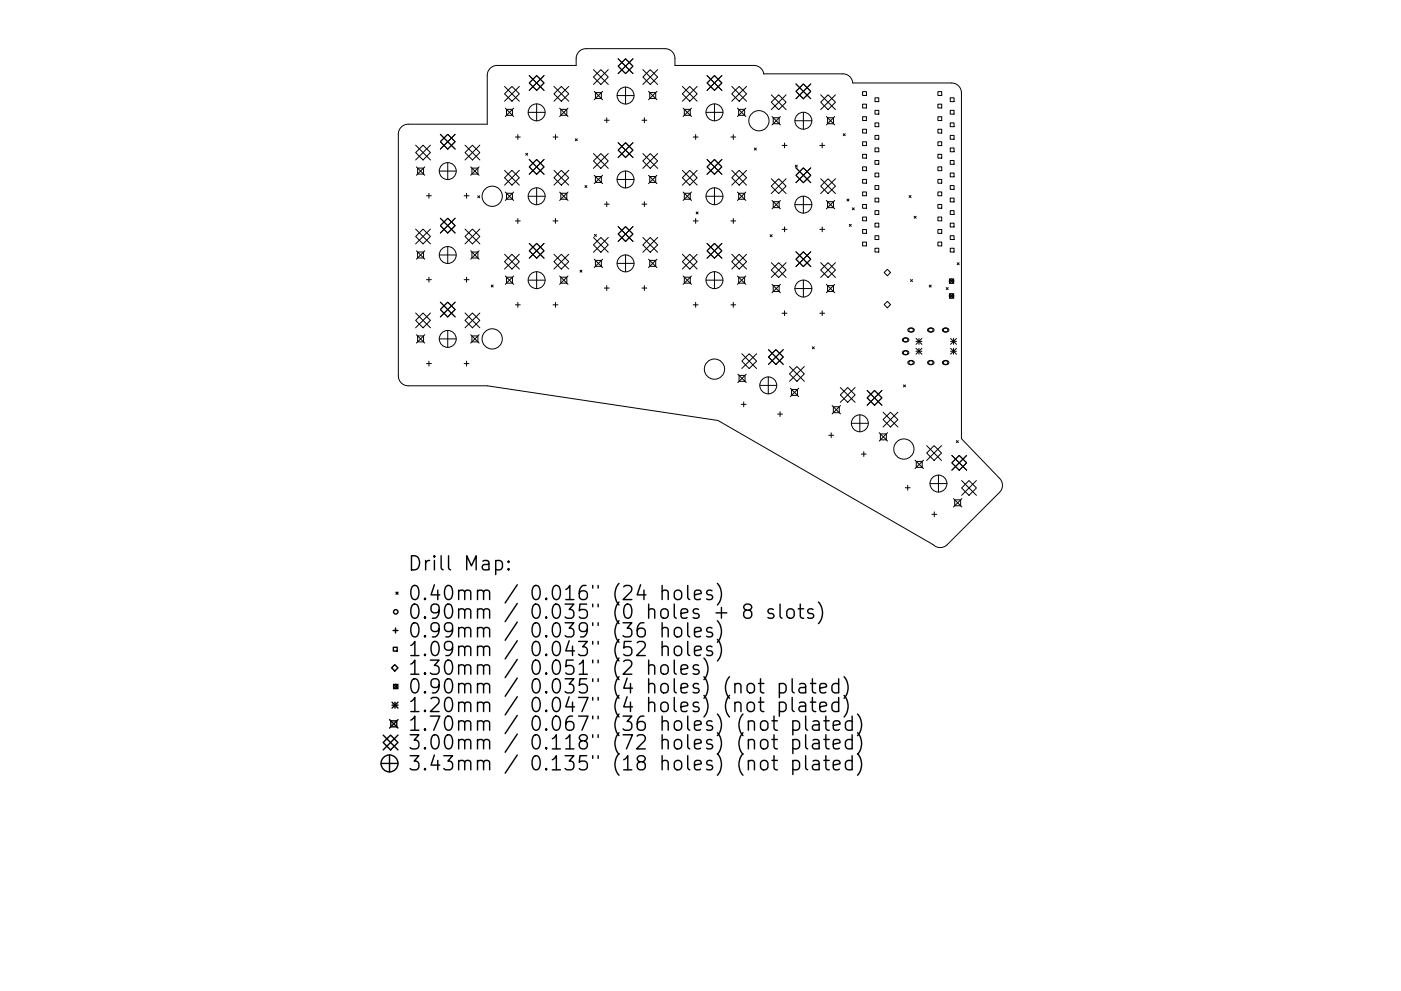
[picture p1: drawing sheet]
<svg xmlns="http://www.w3.org/2000/svg" width="297mm" height="210mm" viewBox="0 0 297 210" stroke-linecap="round" stroke-linejoin="round" font-family="sans-serif">
<defs><g id="words">
<g font-size="4.2">
<text x="86.4" y="121.1">Drill Map:</text>
<text x="86.4" y="127.4">0.40mm / 0.016&quot; (24 holes)</text>
<text x="86.4" y="131.3">0.90mm / 0.035&quot; (0 holes + 8 slots)</text>
<text x="86.4" y="135.3">0.99mm / 0.039&quot; (36 holes)</text>
<text x="86.4" y="139.2">1.09mm / 0.043&quot; (52 holes)</text>
<text x="86.4" y="143.2">1.30mm / 0.051&quot; (2 holes)</text>
<text x="86.4" y="147.2">0.90mm / 0.035&quot; (4 holes) (not plated)</text>
<text x="86.4" y="151.1">1.20mm / 0.047&quot; (4 holes) (not plated)</text>
<text x="86.4" y="155.1">1.70mm / 0.067&quot; (36 holes) (not plated)</text>
<text x="86.4" y="159">3.00mm / 0.118&quot; (72 holes) (not plated)</text>
<text x="86.4" y="163.5">3.43mm / 0.135&quot; (18 holes) (not plated)</text>
</g>
</g></defs>
<g fill="none" stroke="#000" stroke-width=".21">
<path d="M107 18.3l3.1 3.2M108.5 18.3l1.6 1.6-1.6 1.6-1.5-1.6zM110.1 18.3l-3.1 3.2M112.2 17.6l1.6-1.6 1.6 1.6-1.6 1.6zM112.2 16l3.2 3.2M115.4 16l-3.2 3.2M117.4 19.9l1.6-1.6 1.6 1.6-1.6 1.6zM117.4 18.3l3.2 3.2M120.6 18.3l-3.2 3.2M125.8 16.3l1.6-1.5 1.6 1.5-1.6 1.6zM125.8 14.8l3.2 3.1M126 19.4l1.8 1.8"/>
<path d="M126.2 19.6h1.3v1.3h-1.3zM127.8 19.4l-1.8 1.8M129 14.8l-3.2 3.1M131.1 14l1.5-1.5 1.6 1.5-1.6 1.6zM131.1 12.5l3.1 3.1M132.6 18.5v3.6M134.2 12.5l-3.1 3.1M136.3 16.3l1.6-1.5 1.5 1.5-1.5 1.6zM136.3 14.8l3.1 3.1M137.5 19.4l1.8 1.8M137.8 19.6h1.2v1.3h-1.2zM139.3 19.4l-1.8 1.8"/>
<path d="M139.4 14.8l-3.1 3.1M144.7 18.3l3.1 3.2M146.2 18.3l1.6 1.6-1.6 1.6-1.5-1.6zM147.8 18.3l-3.1 3.2M149.9 17.6l1.6-1.6 1.6 1.6-1.6 1.6zM149.9 16l3.2 3.2M153.1 16l-3.2 3.2M155.1 19.9l1.6-1.6 1.6 1.6-1.6 1.6zM155.1 18.3l3.2 3.2M158.3 18.3l-3.2 3.2M168.8 19.4l1.5-1.6 1.6 1.6-1.6 1.6zM168.8 17.8l3.1 3.2"/>
<path d="M171.9 17.8l-3.1 3.2M182.9 19.4h.8v.9h-.8zM198.9 19.4h.8v.9h-.8zM85.1 27l.7-.5 .8-.2h16.7v-10.3a2.09 2.09 0 0 1 2.1-2.1h16.8v-1.5a2.09 2.09 0 0 1 2.1-2.1h16.7a2.1 2.1 0 0 1 2.1 2.1v1.5h16.8a2.09 2.09 0 0 1 2 1.8h16.8a2.09 2.09 0 0 1 2.1 1.9h20.9a2.09 2.09 0 0 1 2.1 2.1v73.4l8.1 8.4a2.09 2.09 0 0 1 0 3l-11.1 11.1a2.09 2.09 0 0 1-2.9 0l-45.7-26.4-48.9-7.3h-16.7a2.09 2.09 0 0 1-2.1-2.1v-51.4l.2-.8zM88.1 32.4l1.6-1.6 1.6 1.6-1.6 1.5zM88.1 30.8l3.2 3.1M88.3 35.4l1.8 1.8M88.5 35.7h1.3v1.2h-1.3zM90.1 35.4l-1.8 1.8M91.3 30.8l-3.2 3.1M93.1 36.3h3.6M93.4 30.1l1.5-1.6 1.6 1.6-1.6 1.5z"/>
<path d="M93.4 28.5l3.1 3.1M94.9 34.5v3.6M96.5 28.5l-3.1 3.1M98.6 32.4l1.6-1.6 1.5 1.6-1.5 1.5zM98.6 30.8l3.1 3.1M99.8 35.4l1.8 1.8M100.1 35.7h1.2v1.2h-1.2zM101.6 35.4l-1.8 1.8M101.7 30.8l-3.1 3.1M107 37.7l1.5-1.6 1.6 1.6-1.6 1.6zM107 36.1l3.1 3.2M107.1 22.9l1.8 1.8"/>
<path d="M107.4 23.2h1.3v1.3h-1.3zM108.9 22.9l-1.8 1.8M109.3 29.1h1M109.8 28.6v1M110.1 36.1l-3.1 3.2M111.5 32.5l.4 .4M111.9 32.5l-.4 .4M112 23.8h3.6M112.2 35.4l1.6-1.6 1.6 1.6-1.6 1.6zM112.2 33.8l3.2 3.2M113.8 22v3.6M113.8 39.8v3.6"/>
<path d="M115.4 33.8l-3.2 3.2M117.3 29.1h1M117.4 37.7l1.6-1.6 1.6 1.6-1.6 1.6zM117.4 36.1l3.2 3.2M117.8 28.6v1M118.6 22.9l1.8 1.8M118.9 23.2h1.3v1.3h-1.3zM120.4 22.9l-1.8 1.8M120.6 36.1l-3.2 3.2M122 29.4l.4 .5M122.4 29.4l-.4 .5M124 39.4l.4 .4"/>
<path d="M124.4 39.4l-.4 .4M125.8 34.2l1.6-1.6 1.6 1.6-1.6 1.5zM125.8 32.6l3.2 3.1M126 37.2l1.8 1.8M126.2 37.4h1.3v1.3h-1.3zM127.8 37.2l-1.8 1.8M128.1 25.5h1.1M128.6 25v1M129 32.6l-3.2 3.1M130.8 38.1h3.6M130.8 20.3h3.6M131.1 31.8l1.5-1.5 1.6 1.5-1.6 1.6z"/>
<path d="M131.1 30.3l3.1 3.1M132.6 36.3v3.6M134.2 30.3l-3.1 3.1M136.1 25.5h1M136.3 34.2l1.6-1.6 1.5 1.6-1.5 1.5zM136.3 32.6l3.1 3.1M136.6 25v1M137.5 37.2l1.8 1.8M137.8 37.4h1.2v1.3h-1.2zM139.3 37.2l-1.8 1.8M139.4 32.6l-3.1 3.1M144.7 36.1l3.1 3.2"/>
<path d="M144.8 22.9l1.8 1.8M145.1 23.2h1.3v1.3h-1.3zM146.2 36.1l1.6 1.6-1.6 1.6-1.5-1.6zM146.6 22.9l-1.8 1.8M147 29.1h1M147.5 28.6v1M147.8 36.1l-3.1 3.2M149.7 23.8h3.6M149.9 35.4l1.6-1.6 1.6 1.6-1.6 1.6zM149.9 33.8l3.2 3.2M151.5 22v3.6M151.5 39.8v3.6"/>
<path d="M153.1 33.8l-3.2 3.2M155 29.1h1M155.1 37.7l1.6-1.6 1.6 1.6-1.6 1.6zM155.1 36.1l3.2 3.2M155.5 28.6v1M156.3 22.9l1.8 1.8M156.6 23.2h1.3v1.3h-1.3zM158.1 22.9l-1.8 1.8M158.3 36.1l-3.2 3.2M159.9 31.4l.5 .4M160.4 31.4l-.5 .4M163.5 39.5l1.6-1.6 1.6 1.6-1.6 1.6z"/>
<path d="M163.5 21.7l1.6-1.6 1.6 1.6-1.6 1.6zM163.5 37.9l3.2 3.2M163.5 20.1l3.2 3.2M163.7 24.7l1.8 1.8M163.9 25h1.3v1.2h-1.3zM165.5 24.7l-1.8 1.8M165.8 30.9h1.1M166.3 30.3v1.1M166.7 37.9l-3.2 3.2M166.7 20.1l-3.2 3.2M168.5 25.6h3.6M168.6 35l.4 .5"/>
<path d="M168.8 37.2l1.5-1.6 1.6 1.6-1.6 1.6zM168.8 35.6l3.1 3.2M169 35l-.4 .5M170.3 23.8v3.6M171.9 35.6l-3.1 3.2M173.8 30.9h1M174 39.5l1.6-1.6 1.5 1.6-1.5 1.6zM174 21.7l1.6-1.6 1.5 1.6-1.5 1.6zM174 37.9l3.1 3.2M174 20.1l3.1 3.2M174.3 30.3v1.1M175.2 24.7l1.8 1.8"/>
<path d="M175.5 25h1.2v1.2h-1.2zM177 24.7l-1.8 1.8M177.1 37.9l-3.1 3.2M177.1 20.1l-3.1 3.2M178.8 28.4l.4 .4M179.2 28.4l-.4 .4M182.9 22.1h.8v.8h-.8zM182.9 24.8h.8v.8h-.8zM182.9 27.4h.8v.8h-.8zM182.9 30.1h.8v.8h-.8zM182.9 32.7h.8v.9h-.8zM182.9 35.4h.8v.8h-.8z"/>
<path d="M182.9 38.1h.8v.8h-.8zM185.5 20.8h.8v.8h-.8zM185.5 23.4h.8v.8h-.8zM185.5 26.1h.8v.8h-.8zM185.5 28.7h.8v.8h-.8zM185.5 31.4h.8v.8h-.8zM185.5 34.1h.8v.8h-.8zM185.5 36.7h.8v.8h-.8zM185.5 39.4h.8v.8h-.8zM198.9 22.1h.8v.8h-.8zM198.9 24.8h.8v.8h-.8zM198.9 27.4h.8v.8h-.8z"/>
<path d="M198.9 30.1h.8v.8h-.8zM198.9 32.7h.8v.9h-.8zM198.9 35.4h.8v.8h-.8zM198.9 38.1h.8v.8h-.8zM201.5 20.8h.8v.8h-.8zM201.5 23.4h.8v.8h-.8zM201.5 26.1h.8v.8h-.8zM201.5 28.7h.8v.8h-.8zM201.5 31.4h.8v.8h-.8zM201.5 34.1h.8v.8h-.8zM201.5 36.7h.8v.8h-.8zM201.5 39.4h.8v.8h-.8z"/>
<path d="M88.1 50.2l1.6-1.6 1.6 1.6-1.6 1.5zM88.1 48.6l3.2 3.1M88.3 53.2l1.8 1.8M88.5 53.5h1.3v1.2h-1.3zM90.1 53.2l-1.8 1.8M90.4 41.5h1.1M90.4 59.3h1.1M90.9 41v1.1M90.9 58.8v1.1M91.3 48.6l-3.2 3.1M93.1 54.1h3.6M93.4 47.9l1.5-1.6 1.6 1.6-1.6 1.5z"/>
<path d="M93.4 46.3l3.1 3.1M94.9 52.3v3.6M96.5 46.3l-3.1 3.1M98.4 41.5h1M98.4 59.3h1M98.6 50.2l1.6-1.6 1.5 1.6-1.5 1.5zM98.6 48.6l3.1 3.1M98.9 41v1.1M98.9 58.8v1.1M99.8 53.2l1.8 1.8M100.1 53.5h1.2v1.2h-1.2zM101.3 41.5l.4 .5"/>
<path d="M101.6 53.2l-1.8 1.8M101.7 41.5l-.4 .5M101.7 48.6l-3.1 3.1M107 55.5l1.5-1.6 1.6 1.6-1.6 1.6zM107 53.9l3.1 3.2M107.1 58.6l1.8 1.7M107.1 40.7l1.8 1.8M107.4 58.8h1.3v1.3h-1.3zM107.4 41h1.3v1.3h-1.3zM108.9 58.6l-1.8 1.7M108.9 40.7l-1.8 1.8M109.3 46.9h1"/>
<path d="M109.8 46.4v1M110.1 53.9l-3.1 3.2M112 59.4h3.6M112 41.6h3.6M112.2 53.2l1.6-1.6 1.6 1.6-1.6 1.6zM112.2 51.6l3.2 3.2M113.8 57.6v3.6M115.4 51.6l-3.2 3.2M117.3 46.9h1M117.4 55.5l1.6-1.6 1.6 1.6-1.6 1.6zM117.4 53.9l3.2 3.2M117.8 46.4v1"/>
<path d="M118.6 58.6l1.8 1.7M118.6 40.7l1.8 1.8M118.9 58.8h1.3v1.3h-1.3zM118.9 41h1.3v1.3h-1.3zM120.4 58.6l-1.8 1.7M120.4 40.7l-1.8 1.8M120.6 53.9l-3.2 3.2M123 57.3l.4 .4M123.4 57.3l-.4 .4M125.8 52l1.6-1.6 1.6 1.6-1.6 1.5zM125.8 50.4l3.2 3.1M126 55l1.8 1.8"/>
<path d="M126 49.7l.5 .5M126.2 55.3h1.3v1.2h-1.3zM126.5 49.7l-.5 .5M127.8 55l-1.8 1.8M128.1 43.3h1.1M128.6 42.8v1M129 50.4l-3.2 3.1M130.8 55.9h3.6M131.1 49.7l1.5-1.6 1.6 1.6-1.6 1.5zM131.1 48.1l3.1 3.1M132.6 54.1v3.6M134.2 48.1l-3.1 3.1"/>
<path d="M136.1 43.3h1M136.3 52l1.6-1.6 1.5 1.6-1.5 1.5zM136.3 50.4l3.1 3.1M136.6 42.8v1M137.5 55l1.8 1.8M137.8 55.3h1.2v1.2h-1.2zM139.3 55l-1.8 1.8M139.4 50.4l-3.1 3.1M144.7 53.9l3.1 3.2M144.8 40.7l1.8 1.8M144.8 58.6l1.8 1.7M145.1 41h1.3v1.3h-1.3z"/>
<path d="M145.1 58.8h1.3v1.3h-1.3zM146.2 53.9l1.6 1.6-1.6 1.6-1.5-1.6zM146.6 40.7l-1.8 1.8M146.6 58.6l-1.8 1.7M147 46.9h1M147.5 46.4v1M147.6 45l.4 .4M147.8 53.9l-3.1 3.2M148 45l-.4 .4M149.7 59.4h3.6M149.7 41.6h3.6M149.9 53.2l1.6-1.6 1.6 1.6-1.6 1.6z"/>
<path d="M149.9 51.6l3.2 3.2M151.5 57.6v3.6M153.1 51.6l-3.2 3.2M155 46.9h1M155.1 55.5l1.6-1.6 1.6 1.6-1.6 1.6zM155.1 53.9l3.2 3.2M155.5 46.4v1M156.3 40.7l1.8 1.8M156.3 58.6l1.8 1.7M156.6 41h1.3v1.3h-1.3zM156.6 58.8h1.3v1.3h-1.3zM158.1 40.7l-1.8 1.8"/>
<path d="M158.1 58.6l-1.8 1.7M158.3 53.9l-3.2 3.2M163.3 49.8l.4 .4M163.5 57.3l1.6-1.6 1.6 1.6-1.6 1.6zM163.5 55.7l3.2 3.2M163.7 42.5l1.8 1.8M163.7 49.8l-.4 .4M163.9 42.8h1.3v1.2h-1.3zM165.5 42.5l-1.8 1.8M165.8 48.7h1.1M166.3 48.1v1.1M166.7 55.7l-3.2 3.2"/>
<path d="M168.5 43.4h3.6M168.8 55l1.5-1.6 1.6 1.6-1.6 1.6zM168.8 53.4l3.1 3.2M170.3 41.6v3.6M170.3 59.4v3.6M171.9 53.4l-3.1 3.2M173.8 48.7h1M174 57.3l1.6-1.6 1.5 1.6-1.5 1.6zM174 55.7l3.1 3.2M174.3 48.1v1.1M175.2 42.5l1.8 1.8M175.5 42.8h1.2v1.2h-1.2z"/>
<path d="M177 42.5l-1.8 1.8M177.1 55.7l-3.1 3.2M179.6 42.2l.4 .5M180 42.2l-.4 .5M180.1 47.6l.4 .4M180.5 47.6l-.4 .4M180.7 44.1l.4 .4M181.1 44.1l-.4 .4M182.9 40.7h.8v.8h-.8zM182.9 43.4h.8v.8h-.8zM182.9 46h.8v.9h-.8zM182.9 48.7h.8v.8h-.8z"/>
<path d="M182.9 51.4h.8v.8h-.8zM185.5 42h.8v.8h-.8zM185.5 44.7h.8v.8h-.8zM185.5 47.4h.8v.8h-.8zM185.5 50h.8v.8h-.8zM185.5 52.7h.8v.8h-.8zM187.5 57.8l.6-.7 .7 .7-.7 .7zM192.7 41.5l.5 .4M193 59.3l.5 .4M193.2 41.5l-.5 .4M193.5 59.3l-.5 .4M193.8 45.9l.4 .4"/>
<path d="M194.2 45.9l-.4 .4M198.9 40.7h.8v.8h-.8zM198.9 43.4h.8v.8h-.8zM198.9 46h.8v.9h-.8zM198.9 48.7h.8v.8h-.8zM198.9 51.4h.8v.8h-.8zM201.3 59.2l.9 .9M201.5 42h.8v.8h-.8zM201.5 44.7h.8v.8h-.8zM201.5 47.4h.8v.8h-.8zM201.5 50h.8v.8h-.8zM201.5 52.7h.8v.8h-.8z"/>
<path d="M202.2 59.2l-.9 .9M202.9 55.7l.5 .5M203.4 55.7l-.5 .5M88.1 68l1.6-1.6 1.6 1.6-1.6 1.5zM88.1 66.4l3.2 3.1M88.3 71l1.8 1.8M88.5 71.3h1.3v1.2h-1.3zM90.1 71l-1.8 1.8M90.4 77.1h1.1M90.9 76.6v1.1M91.3 66.4l-3.2 3.1M93.1 71.9h3.6"/>
<path d="M93.4 65.7l1.5-1.6 1.6 1.6-1.6 1.5zM93.4 64.1l3.1 3.1M94.9 70.1v3.6M96.5 64.1l-3.1 3.1M98.4 77.1h1M98.6 68l1.6-1.6 1.5 1.6-1.5 1.5zM98.6 66.4l3.1 3.1M98.9 76.6v1.1M99.8 71l1.8 1.8M100.1 71.3h1.2v1.2h-1.2zM101.6 71l-1.8 1.8M101.7 66.4l-3.1 3.1"/>
<path d="M104.1 60.5l.5 .4M104.6 60.5l-.5 .4M109.3 64.7h1M109.8 64.2v1M117.3 64.7h1M117.8 64.2v1M128.1 61.1h1.1M128.6 60.6v1M136.1 61.1h1M136.6 60.6v1M147 64.7h1M147.5 64.2v1"/>
<path d="M155 64.7h1M155.5 64.2v1M156.4 79.4l1.8 1.8M156.7 79.6h1.3v1.3h-1.3zM157.3 76.6l1.5-1.6 1.6 1.6-1.6 1.6zM157.3 75l3.1 3.2M158.2 79.4l-1.8 1.8M160.4 75l-3.1 3.2M162.9 80v3.6M162.9 75.7l1.6-1.5 1.6 1.5-1.6 1.6zM162.9 74.2l3.2 3.1M163.7 60.3l1.8 1.8"/>
<path d="M163.9 60.6h1.3v1.3h-1.3zM165.5 60.3l-1.8 1.8M165.8 66.5h1.1M166.1 74.2l-3.2 3.1M166.3 65.9v1.1M167.4 79.3l1.6-1.5 1.5 1.5-1.5 1.6zM167.4 77.8l3.1 3.1M168.5 61.2h3.6M170.5 77.8l-3.1 3.1M172.2 73.6l.5 .4M172.7 73.6l-.5 .4M173.8 66.5h1"/>
<path d="M174.3 65.9v1.1M175.2 60.3l1.8 1.8M175.5 60.6h1.2v1.3h-1.2zM177 60.3l-1.8 1.8M187.5 64.6l.6-.7 .7 .7-.7 .7zM191.4 74.6l1-.1 .2 .2 .1 .2-.3 .3h-.8l-.3-.3zM191.4 71.9l1-.1 .2 .1 .1 .3-.3 .3h-.8l-.3-.3zM192.6 69.8l1-.1 .2 .1v.3l-.2 .3h-.8l-.3-.3zM192.6 76.7l1-.1 .2 .1v.3l-.2 .3h-.8l-.3-.3zM194.2 71.8l1.3 1.3M194.2 72.4h1.3M194.2 73.9l1.3 1.3"/>
<path d="M194.2 74.5h1.3M194.8 71.8v1.3M194.8 73.9v1.3M195.5 71.8l-1.3 1.3M195.5 73.9l-1.3 1.3M196.8 69.8l1-.1 .2 .1v.3l-.2 .3h-.9l-.2-.3zM196.8 76.7l1-.1 .2 .1v.3l-.2 .3h-.9l-.2-.3zM197 60.5l.4 .4M197.4 60.5l-.4 .4M199.9 69.8l1-.1 .2 .1 .1 .3-.3 .3h-.8l-.3-.3zM199.9 76.7l1-.1 .2 .1 .1 .3-.3 .3h-.8l-.3-.3zM200.6 61l.4 .4"/>
<path d="M201 61l-.4 .4M201.3 62.3l.9 1M201.5 72.4h1.3M201.5 71.8l1.3 1.3M201.5 74.5h1.3M201.5 73.9l1.3 1.3M202.2 71.8v1.3M202.2 73.9v1.3M202.2 62.3l-.9 1M202.8 71.8l-1.3 1.3M202.8 73.9l-1.3 1.3M157.2 85.8h1"/>
<path d="M157.7 85.3v1M161.1 81.8h3.6M164.9 87.9h1M165.4 87.3v1.1M167.6 82.4l1.7 1.8M167.8 82.6h1.3v1.3h-1.3zM169.3 82.4l-1.7 1.8M175.7 92.3h1M176.2 91.8v1.1M176.4 86l1.8 1.8M176.7 86.3h1.2v1.3h-1.2zM178.2 83.8l1.5-1.6 1.6 1.6-1.6 1.6z"/>
<path d="M178.2 82.2l3.1 3.2M178.2 86l-1.8 1.8M180.5 89.8h3.6M181.3 82.2l-3.1 3.2M182.3 88v3.6M182.6 96.3h1.1M183.1 95.8v1.1M183.8 84.4l1.6-1.6 1.6 1.6-1.6 1.6zM183.8 82.8l3.2 3.2M186.4 91.8l1.8 1.8M186.7 92.1h1.2v1.2h-1.2zM187 82.8l-3.2 3.2"/>
<path d="M187.2 89l1.6-1.5 1.6 1.5-1.6 1.6zM187.2 87.5l3.2 3.1M188.2 91.8l-1.8 1.8M190.4 87.5l-3.2 3.1M191.6 81.7l.4 .4M192 81.7l-.4 .4M194 97.6l1.8 1.8M194.3 97.9h1.2v1.3h-1.2zM195.8 97.6l-1.8 1.8M196.5 94.6l3.1 3.1M198 94.6l1.6 1.5-1.6 1.6-1.5-1.6zM199.6 94.6l-3.1 3.1"/>
<path d="M201.8 98.2l1.6-1.6 1.5 1.6-1.5 1.6zM201.8 96.6l3.1 3.2M202.8 93.5l.4 .4M203.2 93.5l-.4 .4M204.9 96.6l-3.1 3.2M191.9 103.5h1.1M192.4 103v1M197.2 102.6h3.6M197.6 109.1h1M198.1 108.6v1M199 100.8v3.6M202.2 105.8l1.7 1.8"/>
<path d="M202.4 106h1.3v1.3h-1.3zM203.9 103.5l1.6-1.5 1.5 1.5-1.5 1.6zM203.9 102l3.1 3.1M203.9 105.8l-1.7 1.8M207 102l-3.1 3.1"/>
<circle cx="94.9" cy="36.3" r="1.8"/>
<circle cx="113.8" cy="23.8" r="1.8"/>
<circle cx="132.6" cy="38.1" r="1.8"/>
<circle cx="132.6" cy="20.3" r="1.8"/>
<circle cx="151.5" cy="23.8" r="1.8"/>
<circle cx="160.9" cy="25.6" r="2.15"/>
<circle cx="170.3" cy="25.6" r="1.8"/>
<circle cx="94.9" cy="54.1" r="1.8"/>
<circle cx="104.4" cy="41.6" r="2.15"/>
<circle cx="113.8" cy="59.4" r="1.8"/>
<circle cx="113.8" cy="41.6" r="1.8"/>
<circle cx="132.6" cy="55.9" r="1.8"/>
<circle cx="151.5" cy="59.4" r="1.8"/>
<circle cx="151.5" cy="41.6" r="1.8"/>
<circle cx="170.3" cy="43.4" r="1.8"/>
<circle cx="201.7" cy="59.7" r=".47"/>
<circle cx="94.9" cy="71.9" r="1.8"/>
<circle cx="104.4" cy="71.9" r="2.15"/>
<circle cx="151.5" cy="78.3" r="2.15"/>
<circle cx="170.3" cy="61.2" r="1.8"/>
<circle cx="192" cy="72.1" r=".47"/>
<circle cx="192" cy="74.8" r=".47"/>
<circle cx="193.2" cy="70" r=".47"/>
<circle cx="193.2" cy="76.9" r=".47"/>
<circle cx="197.3" cy="70" r=".47"/>
<circle cx="197.3" cy="76.9" r=".47"/>
<circle cx="200.5" cy="70" r=".47"/>
<circle cx="200.5" cy="76.9" r=".47"/>
<circle cx="201.7" cy="62.8" r=".47"/>
<circle cx="162.9" cy="81.8" r="1.8"/>
<circle cx="182.3" cy="89.8" r="1.8"/>
<circle cx="191.6" cy="95.3" r="2.15"/>
<circle cx="199" cy="102.6" r="1.8"/>
</g>
<g fill="none" stroke="#000" stroke-width=".3">
<path d="M105.1 119.1l.9-.2 .5 .6v.8l-.3 .5-.2 .1-.9-.1M107.8 119.1l.2 .1-.2 .1-.1-.1 .1-.1v.2M83.3 133.8h1.1M83.4 137.3h.8v.8h-.8zM83.9 133.3v1M84 125.6l.4 .5M84.4 125.6l-.4 .5M107.8 120.6l.2 .2-.2 .1-.1-.1 .1-.2v.3M140.4 125.5a.74 .74 0 0 1 1.3 .1v1.6M140.4 133.4a.74 .74 0 0 1 1.3 .2v1.5M140.4 137.4a.75 .75 0 0 1 1.3 .1v1.6M140.4 124.2v3"/>
<path d="M140.4 132.1v3M140.4 136.1v3M143.1 125.5a.81 .81 0 0 1 .8-.3 .81 .81 0 0 1 .6 .6v.8a.81 .81 0 0 1-.8 .6 .81 .81 0 0 1-.7-.6v-.8zM143.1 133.4a.81 .81 0 0 1 .8-.3 .81 .81 0 0 1 .6 .6v.9a.81 .81 0 0 1-.8 .6 .81 .81 0 0 1-.7-.6v-.9zM143.2 137.2a.81 .81 0 0 1 1.3 .5v.8a.81 .81 0 0 1-.8 .6 .81 .81 0 0 1-.7-.6v-.8zM145.8 124.2v2.6l.4 .4M145.8 132.1v2.6l.4 .4M145.8 136.1v2.6l.4 .4M147.2 126.2l1.5-.3-.2-.5-.8-.2-.5 .4v1.2l.2 .3 .3 .1 .8-.1M147.2 134.1l1.5-.3-.2-.5-.8-.2-.5 .5v1.1l.2 .3 .3 .1 .8-.1M147.2 138.1l1.5-.3-.2-.6-.8-.1-.5 .4v1.2l.2 .2 .3 .2 .8-.2M149.2 139.6a3.4 3.4 0 0 1 0 4.6"/>
<path d="M151 125.4l-.8-.2-.4 .4 .2 .5 1 .3 .1 .2-.1 .5-.3 .1-.9-.1M151 133.3l-.8-.2-.4 .5 .2 .4 1 .3 .1 .3-.1 .4-.3 .1-.9-.1M151 137.2l-.8-.1-.4 .4 .2 .4 1 .3 .1 .3-.1 .4-.3 .2-.9-.2M151.8 130h2.3M152.1 123.8a3.4 3.4 0 0 1 0 4.6M152.1 131.7a3.4 3.4 0 0 1 0 4.6M152.1 135.7a3.4 3.4 0 0 1 0 4.5M153 128.9v2.3M158.2 129.5l-.2-.2a.62 .62 0 0 1-.3-.7 .62 .62 0 0 1 .5-.4l.9 .1a.62 .62 0 0 1 .3 .7 .62 .62 0 0 1-.6 .5l-.8 .1-.3 .4v.6l.5 .6h.6l.6-.6v-.6l-.6-.5M164 129.3l-.8-.1-.4 .4 .2 .4 1 .3 .1 .3-.1 .4-.3 .2-.9-.2M165.4 128.2v2.5l.4 .5M167.1 129.3a.81 .81 0 0 1 1.3 .4v.9a.81 .81 0 0 1-.8 .6 .81 .81 0 0 1-.8-.6v-.9z"/>
<path d="M169.2 129.2h1.2M169.7 128.2v2.5l.1 .3 .6 .2M172.4 129.3l-.7-.1-.5 .4 .2 .4 1 .3 .1 .3-.1 .4-.3 .2-.9-.2M173.5 127.7a3.4 3.4 0 0 1 0 4.6M81.2 156l3.2 3.1M82.6 152.7l1.8 1.8M82.8 156l1.6 1.5-1.6 1.6-1.6-1.6zM82.9 152.9h1.2v1.3h-1.2zM83 141.7l.7-.7 .7 .7-.7 .7zM83.1 149l1.3 1.2M83.1 149.6h1.3M83.4 145.2l1 .9"/>
<path d="M83.8 149v1.2M84.4 145.2l-1 .9M84.4 149l-1.3 1.2M84.4 152.7l-1.8 1.8M84.4 156l-3.2 3.1M137.5 141.3a.74 .74 0 0 1 1.3 .2v1.5M137.5 140v3M140.2 141.3a.81 .81 0 0 1 .8-.3 .81 .81 0 0 1 .7 .6v.9a.81 .81 0 0 1-.8 .6 .81 .81 0 0 1-.8-.6v-.9zM143 140v2.6l.4 .4M144.4 142l1.4-.2-.1-.6-.9-.2-.4 .5v1.1l.1 .3 .3 .1 .9-.1M148.1 141.2l-.7-.2-.4 .5 .1 .4 1 .3 .1 .3-.1 .4-.3 .1-.8-.1M158.5 149.3a.81 .81 0 0 1 .8-.3 .81 .81 0 0 1 .7 .5v.9a.81 .81 0 0 1-.8 .6 .81 .81 0 0 1-.8-.6v-.9z"/>
<path d="M158.7 145.2a.81 .81 0 0 1 1.3 .4v.8a.81 .81 0 0 1-.8 .6 .81 .81 0 0 1-.8-.6v-.8zM160.8 145h1.2M160.8 149h1.2M161.2 144v2.6l.2 .3 .6 .1M161.2 148v2.5l.2 .3 .6 .2M161.4 153.2a.81 .81 0 0 1 .8-.3 .81 .81 0 0 1 .6 .6v.9a.81 .81 0 0 1-.8 .6 .81 .81 0 0 1-.8-.6v-.9zM161.4 157.2a.81 .81 0 0 1 .8-.3 .81 .81 0 0 1 .6 .6v.8a.81 .81 0 0 1-.8 .6 .81 .81 0 0 1-.8-.6v-.8zM163.7 152.9h1.1M163.7 156.9h1.1M164.1 151.9v2.6l.1 .3 .6 .1M164.1 155.9v2.6l.1 .2 .6 .2M165.2 145.2l.9-.2 .6 .6v.8l-.3 .5-.3 .1-.9-.1"/>
<path d="M165.2 149.1l.9-.1 .6 .5v.9l-.3 .4-.3 .2-.9-.2M165.2 145v3M165.2 149v3M168 144v2.6l.4 .4M168 148v2.5l.4 .5M168.1 153.1l.9-.2 .5 .6v.9l-.3 .4-.2 .1-.9-.1M168.1 157l.9-.1 .5 .6v.8l-.3 .4-.2 .2-.9-.2M168.1 152.9v3M168.1 156.9v3M169.5 145.2l.3-.2 .9 .2 .1 .2v1.6M169.5 149.1l.3-.1 .9 .1 .1 .3v1.6M170.8 145.7l-1 .2a.59 .59 0 0 0-.4 .5 .59 .59 0 0 0 .4 .6l1-.1"/>
<path d="M170.8 149.7l-1 .1a.59 .59 0 0 0-.4 .6 .59 .59 0 0 0 .4 .6l1-.2M170.8 151.9v2.6l.4 .4M170.8 155.9v2.6l.4 .4M171.8 145h1.2M171.8 149h1.2M172.2 144v2.6l.2 .3 .6 .1M172.2 148v2.5l.2 .3 .6 .2M172.4 153.1l.3-.2 .8 .2 .2 .3v1.5M172.4 157l.3-.1 .8 .1 .2 .3v1.6M173.7 153.6l-1 .2a.59 .59 0 0 0-.5 .6 .59 .59 0 0 0 .5 .5l1-.1M173.7 157.6l-1 .1a.59 .59 0 0 0-.5 .6 .59 .59 0 0 0 .5 .6l1-.2M173.8 146l1.4-.3-.1-.5-.9-.2-.4 .4v1.2l.2 .3 .2 .1 .9-.1"/>
<path d="M173.8 150l1.4-.3-.1-.6-.9-.1-.4 .4v1.1l.2 .3 .2 .2 .9-.2M174.7 152.9h1.1M174.7 156.9h1.1M175.1 151.9v2.6l.1 .3 .6 .1M175.1 155.9v2.6l.1 .2 .6 .2M176.7 153.9l1.4-.3-.1-.5-.9-.2-.4 .5v1.1l.1 .3 .3 .1 .9-.1M176.7 157.9l1.4-.3-.1-.6-.9-.1-.4 .4v1.2l.1 .2 .3 .2 .9-.2M177.8 145.2l-.8-.2-.6 .6v.8l.3 .5 .3 .1 .8-.1M177.8 149.1l-.8-.1-.6 .5v.9l.3 .4 .3 .2 .8-.2M177.8 144v3M177.8 148v3M179 143.6a3.4 3.4 0 0 1 0 4.6"/>
<path d="M179 147.5a3.4 3.4 0 0 1 0 4.6M180.7 153.1l-.9-.2-.6 .6v.9l.3 .4 .3 .1 .9-.1M180.7 157l-.9-.1-.6 .6v.8l.3 .4 .3 .2 .9-.2M180.7 151.9v3M180.7 155.9v3M181.8 151.5a3.4 3.4 0 0 1 0 4.6M181.8 155.5a3.4 3.4 0 0 1 0 4.5M181.8 159.9a3.4 3.4 0 0 1 0 4.6M80.8 162h3.6M82.6 160.2v3.6M161.4 161.6a.81 .81 0 0 1 .8-.3 .81 .81 0 0 1 .6 .6v.9a.81 .81 0 0 1-.8 .6 .81 .81 0 0 1-.8-.6v-.9zM163.7 161.3h1.1"/>
<path d="M164.1 160.3v2.6l.1 .3 .6 .1M168.1 161.5l.9-.2 .5 .6v.9l-.3 .4-.2 .1-.9-.1M168.1 161.3v3M170.8 160.3v2.6l.4 .4M172.4 161.5l.3-.2 .8 .2 .2 .3v1.5M173.7 162l-1 .2a.59 .59 0 0 0-.5 .6 .59 .59 0 0 0 .5 .5l1-.1M174.7 161.3h1.1M175.1 160.3v2.6l.1 .3 .6 .1M176.7 162.3l1.4-.3-.1-.5-.9-.2-.4 .5v1.1l.1 .3 .3 .1 .9-.1M180.7 161.5l-.9-.2-.6 .6v.9l.3 .4 .3 .1 .9-.1M180.7 160.3v3"/>
<circle cx="83.9" cy="129.8" r=".47"/>
<circle cx="83.9" cy="145.7" r=".47"/>
<circle cx="82.6" cy="162" r="1.8"/>
</g>
<use href="#words"/>
</svg>
